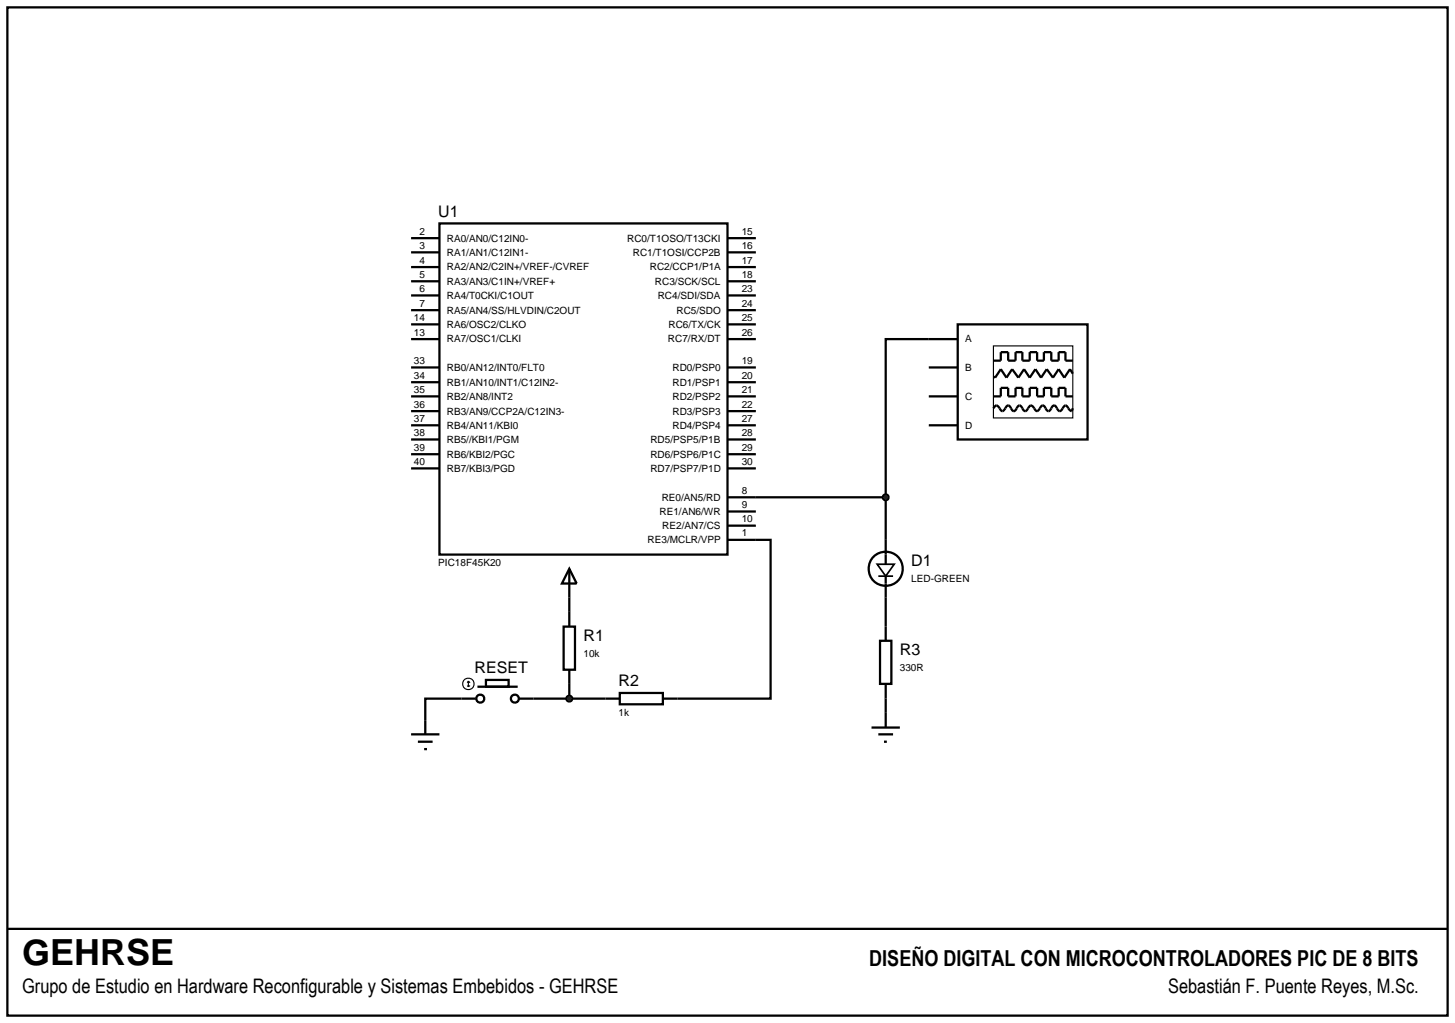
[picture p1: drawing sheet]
<svg xmlns="http://www.w3.org/2000/svg" width="257mm" height="180mm" viewBox="0 0 257 180" stroke-linecap="round" stroke-linejoin="round" font-family="sans-serif">
<defs><g id="words">
<text font-size="6.3" x="3.9" y="170.1">GEHRSE</text>
<text font-size="3.9" x="153.3" y="170.3">DISEÑO DIGITAL CON MICROCONTROLADORES PIC DE 8 BITS</text>
<g font-size="3.5">
<text x="3.9" y="175.1">Grupo de Estudio en Hardware Reconfigurable y Sistemas Embebidos - GEHRSE</text>
<text x="206" y="175.1">Sebastián F. Puente Reyes, M.Sc.</text>
</g>
<g font-size="2.8">
<text x="77.3" y="38.3">U1</text>
<text x="160.7" y="99.9">D1</text>
<text x="102.9" y="113.1">R1</text>
<text x="83.7" y="118.8">RESET</text>
<text x="158.7" y="115.6">R3</text>
<text x="109.1" y="121.1">R2</text>
</g>
<g font-size="1.8">
<text x="74" y="41.4">2</text>
<text x="130.8" y="41.4">15</text>
<text x="74" y="43.9">3</text>
<text x="74" y="46.5">4</text>
<text x="78.8" y="42.6">RA0/AN0/C12IN0-</text>
<text x="78.8" y="45.1">RA1/AN1/C12IN1-</text>
<text x="78.8" y="47.7">RA2/AN2/C2IN+/VREF-/CVREF</text>
<text x="110.6" y="42.6">RC0/T1OSO/T13CKI</text>
<text x="111.6" y="45.1">RC1/T1OSI/CCP2B</text>
<text x="114.6" y="47.7">RC2/CCP1/P1A</text>
<text x="130.8" y="43.9">16</text>
<text x="130.8" y="46.5">17</text>
<text x="74" y="51.5">6</text>
<text x="74" y="49">5</text>
<text x="78.8" y="52.7">RA4/T0CKI/C1OUT</text>
<text x="78.8" y="50.2">RA3/AN3/C1IN+/VREF+</text>
<text x="115.5" y="50.2">RC3/SCK/SCL</text>
<text x="116" y="52.7">RC4/SDI/SDA</text>
<text x="130.8" y="49">18</text>
<text x="130.8" y="51.5">23</text>
<text x="73" y="56.6">14</text>
<text x="73" y="59.2">13</text>
<text x="74" y="54.1">7</text>
<text x="78.8" y="55.3">RA5/AN4/SS/HLVDIN/C2OUT</text>
<text x="78.8" y="57.8">RA6/OSC2/CLKO</text>
<text x="117.9" y="57.8">RC6/TX/CK</text>
<text x="119.3" y="55.3">RC5/SDO</text>
<text x="130.8" y="54.1">24</text>
<text x="130.8" y="56.6">25</text>
<text x="130.8" y="59.2">26</text>
<text x="73" y="64.2">33</text>
<text x="78.8" y="60.4">RA7/OSC1/CLKI</text>
<text x="78.8" y="65.4">RB0/AN12/INT0/FLT0</text>
<text x="117.8" y="60.4">RC7/RX/DT</text>
<text x="118.6" y="65.4">RD0/PSP0</text>
<text x="130.8" y="64.2">19</text>
<text x="170.2" y="60.4">A</text>
<text x="170.2" y="65.4">B</text>
<text x="73" y="66.8">34</text>
<text x="73" y="69.3">35</text>
<text x="73" y="71.9">36</text>
<text x="78.8" y="68">RB1/AN10/INT1/C12IN2-</text>
<text x="78.8" y="70.5">RB2/AN8/INT2</text>
<text x="118.6" y="68">RD1/PSP1</text>
<text x="118.6" y="70.5">RD2/PSP2</text>
<text x="130.8" y="66.8">20</text>
<text x="130.8" y="69.3">21</text>
<text x="130.8" y="71.9">22</text>
<text x="170.2" y="70.5">C</text>
<text x="73" y="74.4">37</text>
<text x="73" y="76.9">38</text>
<text x="78.8" y="73.1">RB3/AN9/CCP2A/C12IN3-</text>
<text x="78.8" y="75.6">RB4/AN11/KBI0</text>
<text x="118.6" y="73.1">RD3/PSP3</text>
<text x="118.6" y="75.6">RD4/PSP4</text>
<text x="130.8" y="74.4">27</text>
<text x="130.8" y="76.9">28</text>
<text x="170.2" y="75.6">D</text>
<text x="73" y="79.5">39</text>
<text x="73" y="82">40</text>
<text x="78.8" y="78.1">RB5//KBI1/PGM</text>
<text x="78.8" y="80.7">RB6/KBI2/PGC</text>
<text x="78.8" y="83.2">RB7/KBI3/PGD</text>
<text x="114.7" y="78.1">RD5/PSP5/P1B</text>
<text x="114.7" y="80.7">RD6/PSP6/P1C</text>
<text x="114.7" y="83.2">RD7/PSP7/P1D</text>
<text x="130.8" y="79.5">29</text>
<text x="130.8" y="82">30</text>
<text x="116.7" y="88.3">RE0/AN5/RD</text>
<text x="130.8" y="87.1">8</text>
<text x="130.8" y="89.6">9</text>
<text x="114.2" y="95.8">RE3/MCLR/VPP</text>
<text x="116.3" y="90.8">RE1/AN6/WR</text>
<text x="116.8" y="93.3">RE2/AN7/CS</text>
<text x="130.8" y="92.1">10</text>
<text x="130.8" y="94.6">1</text>
<text x="77.3" y="99.8">PIC18F45K20</text>
<text x="160.7" y="102.7">LED-GREEN</text>
<text x="102.9" y="115.9">10k</text>
<text x="158.7" y="118.4">330R</text>
<text x="109.1" y="126.2">1k</text>
</g>
</g></defs>
<g fill="none" stroke="#000" stroke-width=".4">
<path d="M1.3 1.3h254v177.8h-254zM77.5 39.4h50.8v58.4h-50.8zM72.5 52.1h5M72.5 54.7h5M72.5 57.2h5M72.5 59.8h5M72.5 42h5M72.5 49.6h5M72.5 44.5h5M72.5 47.1h5M128.3 52.1h5M128.3 54.7h5"/>
<path d="M128.3 57.2h5M128.3 59.8h5M128.3 42h5M128.3 49.6h5M128.3 44.5h5M128.3 47.1h5M163.8 59.8h-7.6v27.9M72.5 64.8h5M72.5 67.4h5M72.5 69.9h5M72.5 72.5h5M72.5 75h5"/>
<path d="M72.5 77.5h5M128.3 64.8h5M128.3 67.4h5M128.3 69.9h5M128.3 72.5h5M128.3 75h5M128.3 77.5h5M72.5 80.1h5M72.5 82.6h5M128.3 95.2h7.6v28h-19M128.3 87.7h27.9M128.3 80.1h5"/>
<path d="M128.3 82.6h5M128.3 90.2h5M128.3 92.7h5M156.2 87.7v7.5M85.7 119.9h4v1.2h-4zM99.4 110.5h2v7.6h-2zM100.4 100.3l1.3 2.6h-2.6zM100.4 100.3v10.2M100.4 118.1v5.1M156.2 105.4v5.1M72.5 129.5h5M73.7 130.8h2.6"/>
<path d="M74.8 132.1h.5M83.9 123.2h-8.9v6.3M84.2 121.1h7.1M91.5 123.2h17.8M109.3 122.2h7.6v2h-7.6zM156.2 123.2v2.5M1.3 163.8h254"/>
<circle cx="84.7" cy="123.2" r=".7"/>
<circle cx="90.8" cy="123.2" r=".7"/>
</g>
<g fill="none" stroke="#000" stroke-width=".2">
<path d="M82.4 120.9l.2 .2M82.6 120.1v1M82.6 120.1l.3 .3M82.6 120.1l-.2 .3M82.9 120.9l-.3 .2"/>
<circle cx="82.6" cy="120.6" r="1.01"/>
</g>
<path d="M100.1 122.8l.3-.1-.5 .5zM100.4 122.7l.3 .1 .2 .4zM100.9 123.2l-.2 .4-.3 .1zM99.9 123.2l.5 .5-.4-.2z" fill="#004000" stroke="#000" stroke-width=".4"/>
<path d="M100.4 122.7l.5 .5-.5 .5-.5-.5z" fill="#004000"/>
<g fill="none" stroke="#000" stroke-width=".4">
<path d="M163.8 59.8h5.1M168.9 57.2h22.9v20.3h-22.9zM163.8 69.9h5.1M163.8 64.8h5.1M163.8 75h5.1M175.2 72a.55 .55 0 0 1 .8-.4l.5 .8 .3 .1 .7-.9 .3-.1 .3 .1 .4 .8 .3 .1 .3-.1 .4-.8 .3-.1 .3 .1 .4 .8 .3 .1 .3-.1 .2-.4a.55 .55 0 0 1 .8-.4l.5 .8 .3 .1 .7-.9 .3-.1 .3 .1 .4 .8 .3 .1 .3-.1 .4-.8 .3-.1 .3 .1 .4 .8 .3 .1 .3-.1 .7-.9 .3 .1 .5 .8 .3 .1 .2-.5M175.2 63.6h1.3v-1.5h1.3v1.5h1.3v-1.5h1.2v1.5h1.3v-1.5h1.3v1.5h1.2v-1.5h1.3v1.5h1.3v-1.5h1.2v1.5h1.3M175.2 69.9h1.3v-1.5h1.3v1.5h1.3v-1.5h1.2v1.5h1.3v-1.5h1.3v1.5h1.2v-1.5h1.3v1.5h1.3v-1.5h1.2v1.5h1.3M189.2 65.9l-.5-.8-1 1.5-1-1.5-1 1.5-1.1-1.5-1 1.5-1-1.5-1 1.5-1-1.5-1 1.5-1.1-1.5-1 1.5-1-1.5-1 1.5-.3-.2M156.2 95.2v4.3M155.2 113h2v7.6h-2zM156.2 101.6v3.8"/>
<path d="M156.2 110.5v2.5M153.7 128.3h5M154.9 129.5h2.6M155.9 130.8h.5M156.2 120.6v2.6M156.2 125.7v2.6"/>
<circle cx="156.2" cy="100.3" r="3"/>
</g>
<path d="M154.7 99.5h3l-1.5 2.1zM154.9 101.6h2.6" fill="none" stroke="#000" stroke-width=".3"/>
<path d="M175.2 61h14v12.7h-14z" fill="none" stroke="#000" stroke-width=".2"/>
<path d="M155.8 87.4l.4-.2-.5 .5zM156.2 87.2l.3 .1 .2 .4zM156.7 87.7l-.1 .3-.4 .2zM155.7 87.7l.5 .5-.3-.1z" fill="#004000" stroke="#000" stroke-width=".4"/>
<path d="M155.7 87.7l.5-.5 .5 .5-.5 .5z" fill="#004000"/>
<use href="#words"/>
</svg>
